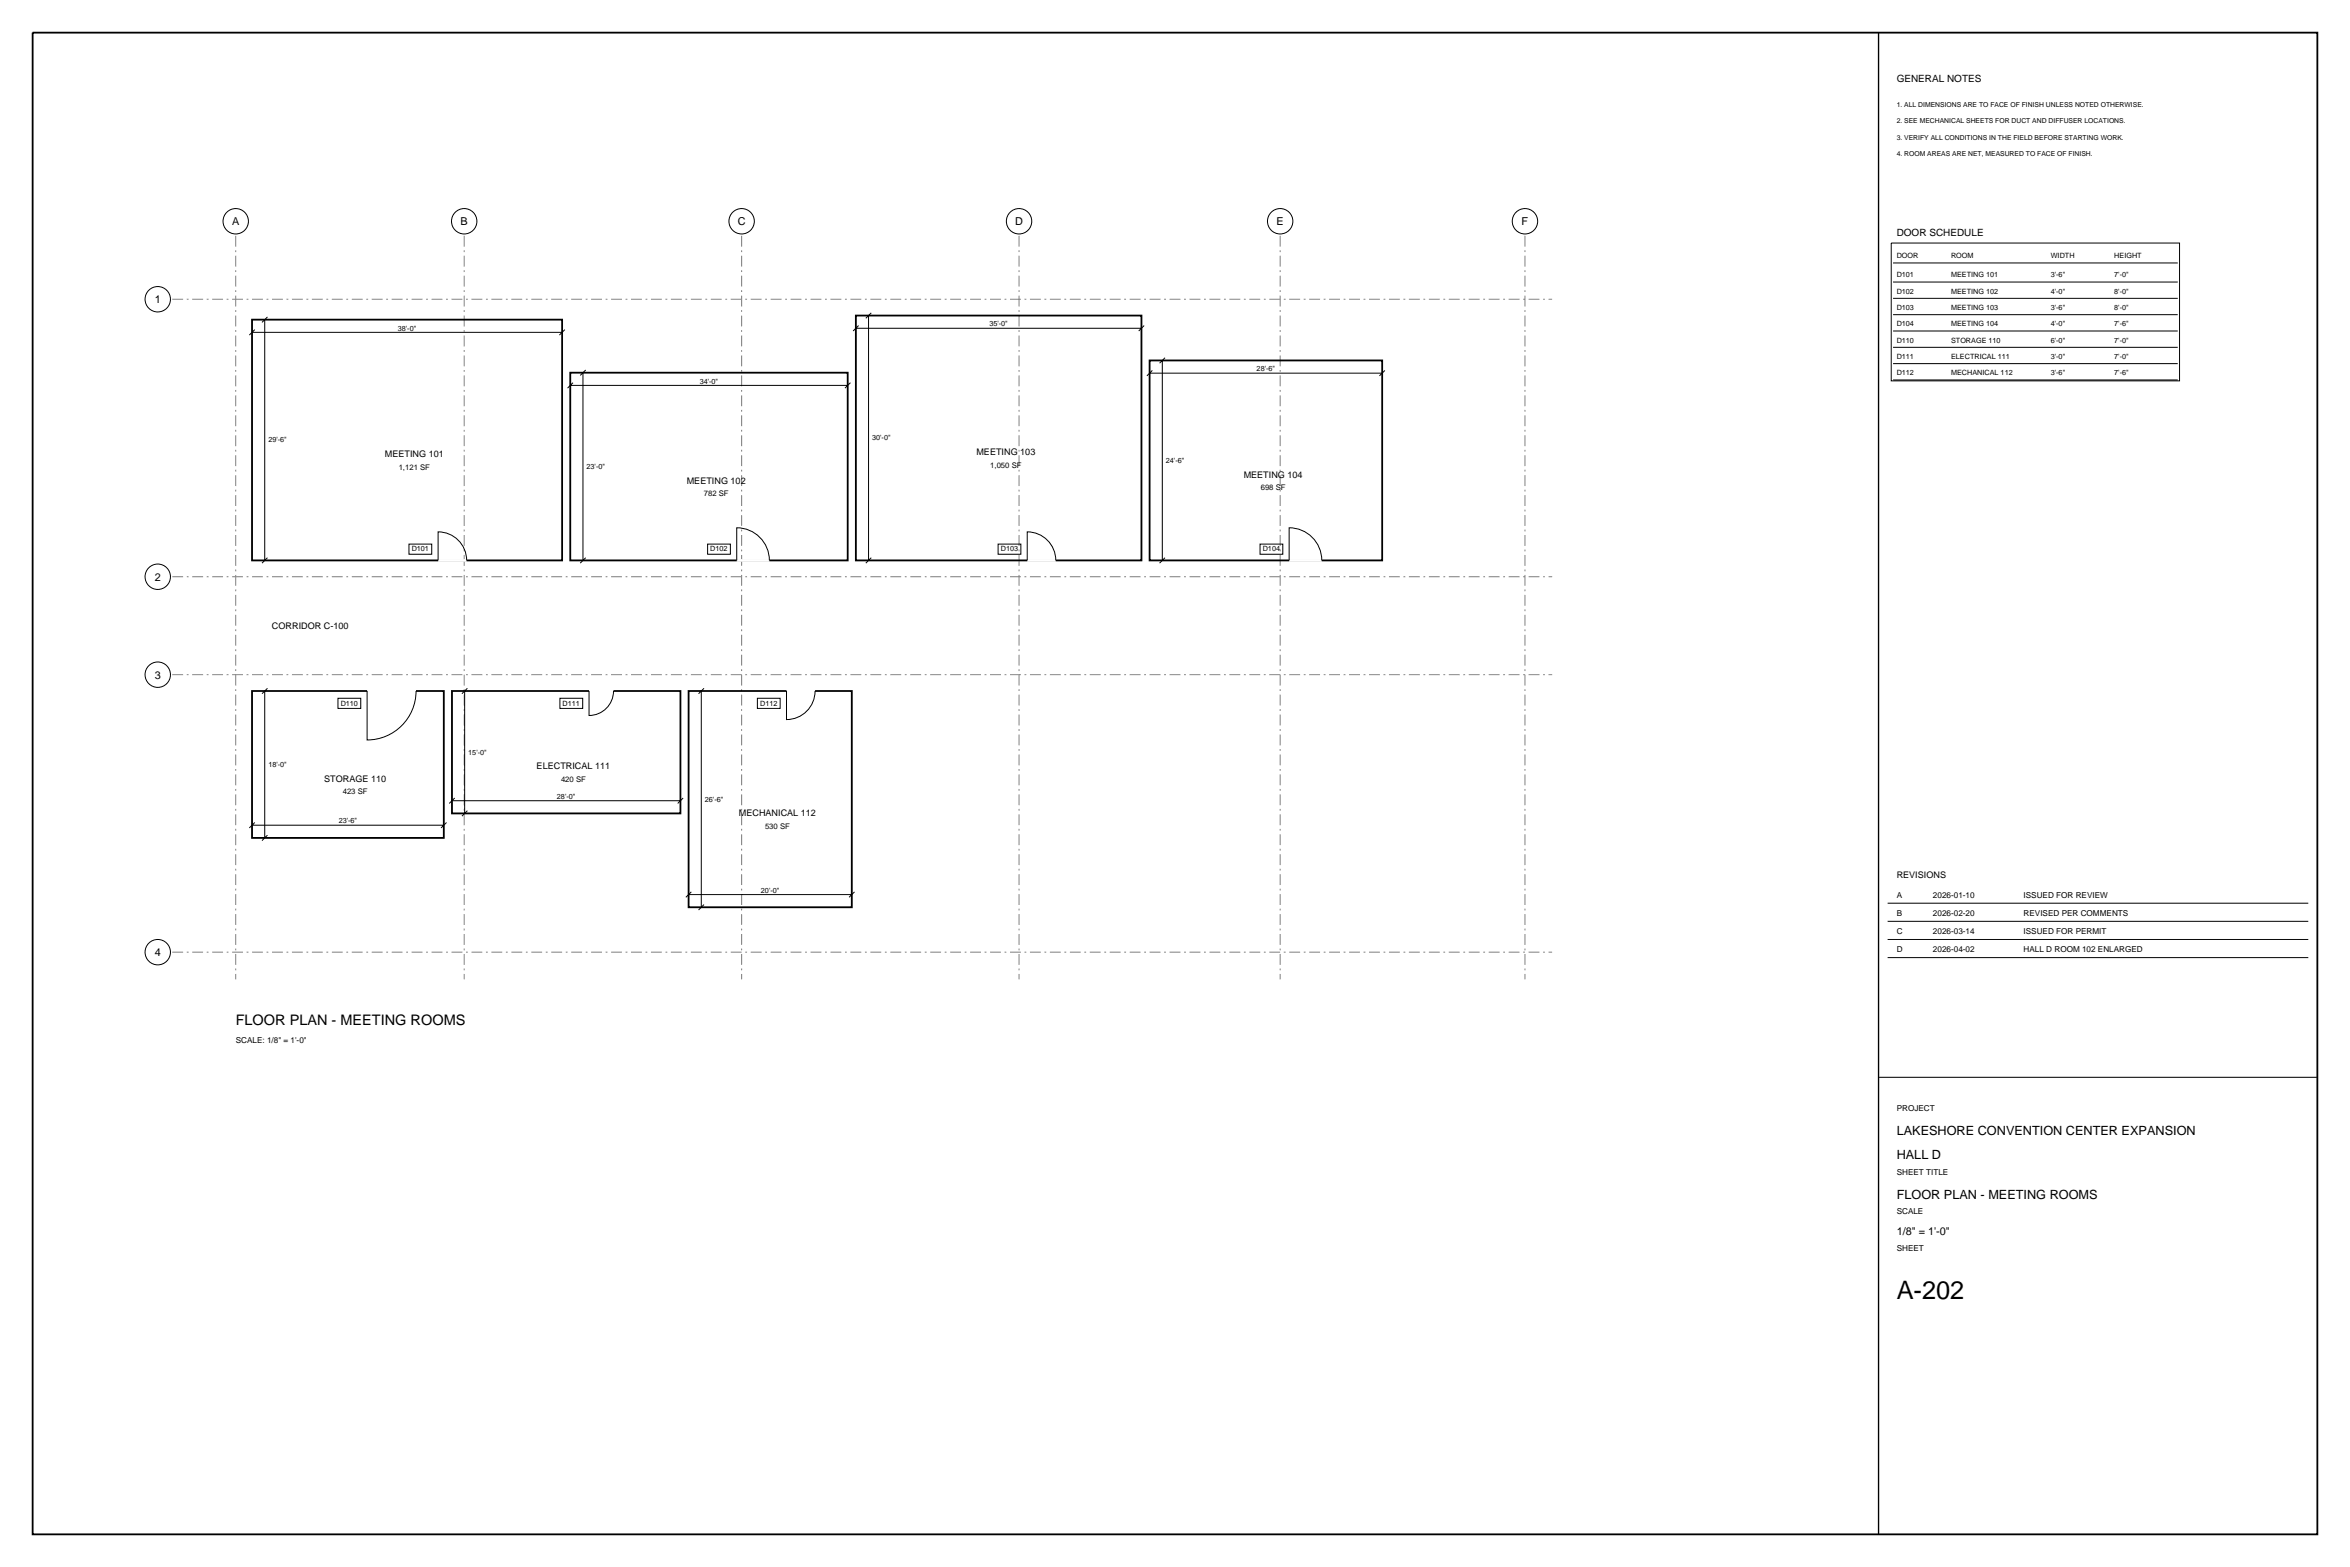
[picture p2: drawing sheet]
<svg xmlns="http://www.w3.org/2000/svg" width="914mm" height="610mm" viewBox="0 0 914 610" stroke-linecap="round" stroke-linejoin="round" font-family="sans-serif">
<defs><g id="words">
<text font-size="9.9" x="738" y="505.2">A-202</text>
<text font-size="5.6" x="91.7" y="398.6">FLOOR PLAN - MEETING ROOMS</text>
<g font-size="4.9">
<text x="738" y="441.6">LAKESHORE CONVENTION CENTER EXPANSION</text>
<text x="738" y="451">HALL D</text>
<text x="738" y="466.4">FLOOR PLAN - MEETING ROOMS</text>
</g>
<g font-size="4.2">
<text x="90.3" y="87.7">A</text>
<text x="179.2" y="87.7">B</text>
<text x="287" y="87.7">C</text>
<text x="395" y="87.7">D</text>
<text x="496.7" y="87.7">E</text>
<text x="592.1" y="87.7">F</text>
<text x="60.2" y="118">1</text>
<text x="60.2" y="226">2</text>
<text x="60.2" y="264.1">3</text>
<text x="60.2" y="372">4</text>
<text x="738" y="480.4">1/8&quot; = 1'-0&quot;</text>
</g>
<g font-size="3.9">
<text x="738" y="31.8">GENERAL NOTES</text>
<text x="738" y="91.7">DOOR SCHEDULE</text>
</g>
<g font-size="3.5">
<text x="149.8" y="177.9">MEETING 101</text>
<text x="379.9" y="177.1">MEETING 103</text>
<text x="483.9" y="185.8">MEETING 104</text>
<text x="267.2" y="188.2">MEETING 102</text>
<text x="105.8" y="244.8">CORRIDOR C-100</text>
<text x="208.8" y="299.3">ELECTRICAL 111</text>
<text x="126.1" y="304.1">STORAGE 110</text>
<text x="287.5" y="317.6">MECHANICAL 112</text>
<text x="738" y="341.5">REVISIONS</text>
</g>
<g font-size="3.2">
<text x="738" y="349.2">A</text>
<text x="752.1" y="349.2">2026-01-10</text>
<text x="787.4" y="349.2">ISSUED FOR REVIEW</text>
<text x="738" y="356.3">B</text>
<text x="752.1" y="356.3">2026-02-20</text>
<text x="787.4" y="356.3">REVISED PER COMMENTS</text>
<text x="738" y="363.4">C</text>
<text x="752.1" y="363.4">2026-03-14</text>
<text x="787.4" y="363.4">ISSUED FOR PERMIT</text>
<text x="738" y="370.4">D</text>
<text x="752.1" y="370.4">2026-04-02</text>
<text x="787.4" y="370.4">HALL D ROOM 102 ENLARGED</text>
<text x="91.7" y="405.7">SCALE: 1/8&quot; = 1'-0&quot;</text>
<text x="738" y="432.2">PROJECT</text>
<text x="738" y="457">SHEET TITLE</text>
<text x="738" y="472.4">SCALE</text>
<text x="738" y="486.5">SHEET</text>
</g>
<g font-size="3">
<text x="155.1" y="182.8">1,121 SF</text>
<text x="385.3" y="182">1,050 SF</text>
<text x="490.6" y="190.8">698 SF</text>
<text x="273.9" y="193.1">782 SF</text>
<text x="218.3" y="304.3">420 SF</text>
<text x="133.4" y="309">423 SF</text>
<text x="297.7" y="322.5">530 SF</text>
</g>
<g font-size="2.8">
<text x="738" y="100.2">DOOR</text>
<text x="759.2" y="100.2">ROOM</text>
<text x="798" y="100.2">WIDTH</text>
<text x="822.7" y="100.2">HEIGHT</text>
<text x="738" y="107.9">D101</text>
<text x="759.2" y="107.9">MEETING 101</text>
<text x="798" y="107.9">3'-6&quot;</text>
<text x="822.7" y="107.9">7'-0&quot;</text>
<text x="738" y="114.3">D102</text>
<text x="759.2" y="114.3">MEETING 102</text>
<text x="798" y="114.3">4'-0&quot;</text>
<text x="822.7" y="114.3">8'-0&quot;</text>
<text x="738" y="120.6">D103</text>
<text x="759.2" y="120.6">MEETING 103</text>
<text x="798" y="120.6">3'-6&quot;</text>
<text x="822.7" y="120.6">8'-0&quot;</text>
<text x="154.8" y="128.6">38'-0&quot;</text>
<text x="385" y="127">35'-0&quot;</text>
<text x="738" y="127">D104</text>
<text x="759.2" y="127">MEETING 104</text>
<text x="798" y="127">4'-0&quot;</text>
<text x="822.7" y="127">7'-6&quot;</text>
<text x="738" y="133.3">D110</text>
<text x="759.2" y="133.3">STORAGE 110</text>
<text x="798" y="133.3">6'-0&quot;</text>
<text x="822.7" y="133.3">7'-0&quot;</text>
<text x="738" y="139.7">D111</text>
<text x="759.2" y="139.7">ELECTRICAL 111</text>
<text x="798" y="139.7">3'-0&quot;</text>
<text x="822.7" y="139.7">7'-0&quot;</text>
<text x="272.3" y="149.2">34'-0&quot;</text>
<text x="489" y="144.5">28'-6&quot;</text>
<text x="738" y="146">D112</text>
<text x="759.2" y="146">MECHANICAL 112</text>
<text x="798" y="146">3'-6&quot;</text>
<text x="822.7" y="146">7'-6&quot;</text>
<text x="104.4" y="172.1">29'-6&quot;</text>
<text x="339.4" y="171.3">30'-0&quot;</text>
<text x="228.2" y="182.4">23'-0&quot;</text>
<text x="453.7" y="180.1">24'-6&quot;</text>
<text x="160.2" y="214.5">D101</text>
<text x="276.4" y="214.5">D102</text>
<text x="389.4" y="214.5">D103</text>
<text x="491.3" y="214.5">D104</text>
<text x="132.6" y="274.5">D110</text>
<text x="218.9" y="274.5">D111</text>
<text x="295.8" y="274.5">D112</text>
<text x="182.2" y="293.6">15'-0&quot;</text>
<text x="104.4" y="298.3">18'-0&quot;</text>
<text x="216.7" y="310.8">28'-0&quot;</text>
<text x="274.3" y="311.8">26'-6&quot;</text>
<text x="131.8" y="320.3">23'-6&quot;</text>
<text x="296.1" y="347.3">20'-0&quot;</text>
</g>
<g font-size="2.6">
<text x="738" y="41.6">1. ALL DIMENSIONS ARE TO FACE OF FINISH UNLESS NOTED OTHERWISE.</text>
<text x="738" y="48">2. SEE MECHANICAL SHEETS FOR DUCT AND DIFFUSER LOCATIONS.</text>
<text x="738" y="54.3">3. VERIFY ALL CONDITIONS IN THE FIELD BEFORE STARTING WORK.</text>
<text x="738" y="60.7">4. ROOM AREAS ARE NET, MEASURED TO FACE OF FINISH.</text>
</g>
</g></defs>
<path d="M12.7 12.7h889v584.2h-889zM98.1 124.4h120.6v93.6h-120.6zM333 122.8h111.1v95.2h-111.1zM221.9 145h107.9v73h-107.9zM447.3 140.2h90.5v77.8h-90.5zM98.1 268.8h74.6v57.2h-74.6zM175.9 268.8h88.9v47.6h-88.9zM267.9 268.8h63.5v84.2h-63.5z" fill="none" stroke="#000" stroke-width=".71" stroke-linecap="butt"/>
<path d="M731 12.7v584.2" fill="none" stroke="#000" stroke-width=".53"/>
<g fill="none" stroke="#000" stroke-width=".39">
<path d="M735.9 94.5h112.2v53.7h-112.2zM736.6 102.3h110.8M736.6 109.7h110.8M736.6 116.1h110.8M98.1 129.3h120.6M99.1 128.2l-2.1 2.2M103 124.4v93.6M104.1 123.3l-2.1 2.1M219.8 128.2l-2.1 2.2M333 127.7h111.1M334.1 126.6l-2.1 2.2M338 122.8v95.2"/>
<path d="M339 121.7l-2.1 2.1M445.2 126.6l-2.1 2.2M453.3 139.2l-2.1 2.1M736.6 122.4h110.8M736.6 128.8h110.8M736.6 135.1h110.8M221.9 149.9h107.9M223 148.9l-2.2 2.1M226.8 145v73M227.9 143.9l-2.1 2.1M330.9 148.9l-2.1 2.1M447.3 145.2h90.5"/>
<path d="M448.4 144.1l-2.1 2.1M452.3 140.2v77.8M538.9 144.1l-2.1 2.1M736.6 141.5h110.8M736.6 147.8h110.8M104.1 217l-2.1 2.1M159.1 211.7h8.9v3.9h-8.9zM170.5 218v-11.1a11.1 11.1 0 0 1 11.1 11.1M227.9 217l-2.1 2.1M275.3 211.7h8.9v3.9h-8.9zM286.7 218v-12.7a12.7 12.7 0 0 1 12.7 12.7M339 217l-2.1 2.1"/>
<path d="M388.4 211.7h8.8v3.9h-8.8zM399.7 218v-11.1a11.1 11.1 0 0 1 11.1 11.1M453.3 217l-2.1 2.1M490.3 211.7h8.8v3.9h-8.8zM501.6 218v-12.7a12.7 12.7 0 0 1 12.7 12.7M103 268.8v57.2M104.1 267.8l-2.1 2.1M131.5 271.6h8.9v4h-8.9zM142.8 268.8v19.1a19 19 0 0 0 19.1-19.1M180.8 268.8v47.6M181.9 267.8l-2.2 2.1M217.9 271.6h8.8v4h-8.8z"/>
<path d="M229.2 268.8v9.5a9.5 9.5 0 0 0 9.5-9.5M272.9 268.8v84.2M273.9 267.8l-2.1 2.1M294.7 271.6h8.9v4h-8.9zM306 268.8v11.1a11.1 11.1 0 0 0 11.1-11.1M99.1 320l-2.1 2.1M173.7 320l-2.1 2.1M175.9 311.5h88.9M176.9 310.4l-2.1 2.2M181.9 315.4l-2.2 2.1M265.8 310.4l-2.1 2.2M98.1 321h74.6"/>
<path d="M104.1 324.9l-2.1 2.1M267.9 348h63.5M269 347l-2.1 2.1M273.9 351.9l-2.1 2.1M332.5 347l-2.1 2.1M734.5 351.4h163.7M734.5 358.4h163.7M734.5 365.5h163.7M734.5 372.5h163.7M731 419.1h170.7"/>
<circle cx="91.7" cy="86.1" r="4.9"/>
<circle cx="180.6" cy="86.1" r="4.9"/>
<circle cx="288.6" cy="86.1" r="4.9"/>
<circle cx="396.5" cy="86.1" r="4.9"/>
<circle cx="498.1" cy="86.1" r="4.9"/>
<circle cx="593.4" cy="86.1" r="4.9"/>
<circle cx="61.4" cy="116.4" r="4.9"/>
<circle cx="61.4" cy="224.4" r="4.9"/>
<circle cx="61.4" cy="262.5" r="4.9"/>
<circle cx="61.4" cy="370.4" r="4.9"/>
</g>
<path d="M91.7 91.7v289.3M180.6 91.7v289.3M288.6 91.7v289.3M396.5 91.7v289.3M498.1 91.7v289.3M593.4 91.7v289.3M67 116.4h537M67 224.4h537M67 262.5h537M67 370.4h537" fill="none" stroke="#808080" stroke-width=".39" stroke-dasharray="4.2 1.4 .7 1.4" stroke-linecap="butt"/>
<path d="M170.5 218h11.1M286.7 218h12.7M399.7 218h11.1M501.6 218h12.7M142.8 268.8h19.1M229.2 268.8h9.5M306 268.8h11.1" fill="none" stroke="#fff" stroke-width="1.1" stroke-linecap="butt"/>
<use href="#words"/>
</svg>
